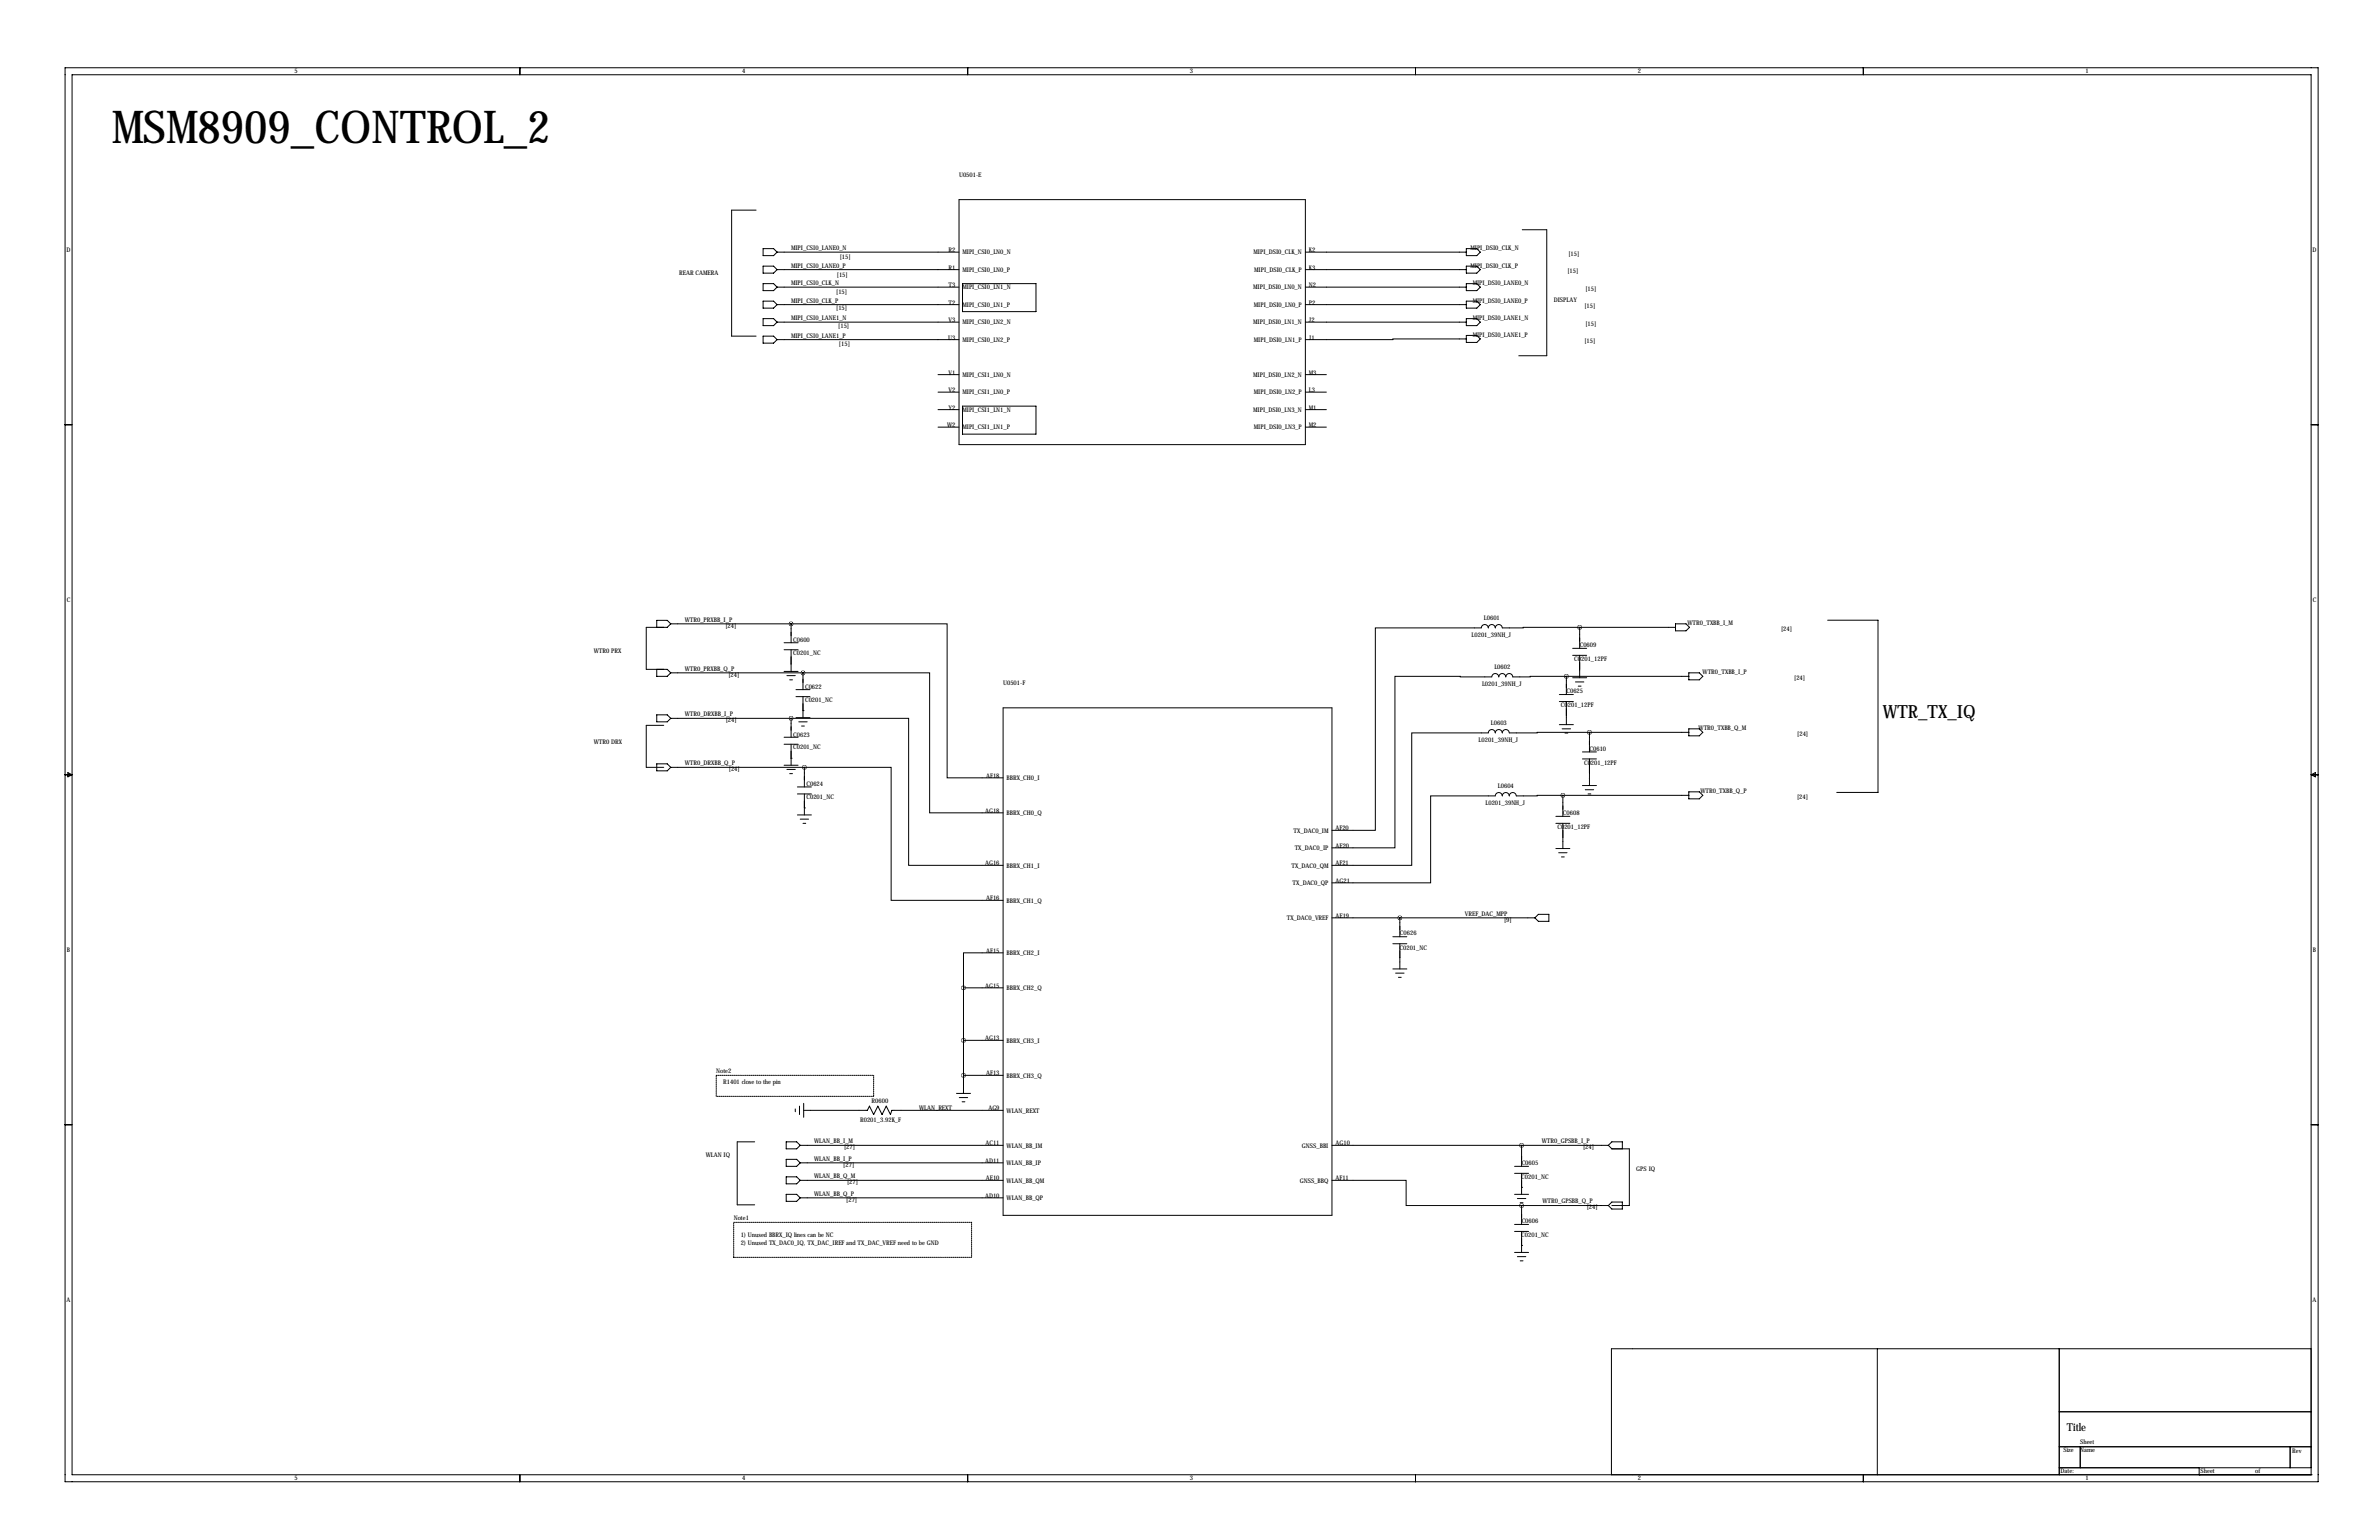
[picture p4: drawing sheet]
<svg xmlns="http://www.w3.org/2000/svg" width="864mm" height="559mm" viewBox="0 0 864 559" stroke-linecap="round" stroke-linejoin="round" font-family="sans-serif">
<defs><g id="words">
<text font-size="16.5" x="40.5" y="52">MSM8909_CONTROL_2</text>
<text font-size="6.6" x="683.5" y="260.6">WTR_TX_IQ</text>
<text font-size="4" x="750.3" y="519.4">Title</text>
<g font-size="2.3">
<text x="106.8" y="26.7">5</text>
<text x="269.4" y="26.7">4</text>
<text x="432" y="26.7">3</text>
<text x="594.5" y="26.7">2</text>
<text x="757.1" y="26.7">1</text>
<text x="348.1" y="64.1">U0501-E</text>
<text x="24.2" y="91.4">D</text>
<text x="287.2" y="90.7">MIPI_CSI0_LANE0_N</text>
<text x="304.8" y="93.9">[15]</text>
<text x="344.4" y="91.5">R2</text>
<text x="349.4" y="92.3">MIPI_CSI0_LN0_N</text>
<text x="455.1" y="92.3">MIPI_DSI0_CLK_N</text>
<text x="475.1" y="91.5">K2</text>
<text x="533.8" y="90.7">MIPI_DSI0_CLK_N</text>
<text x="569.4" y="92.8">[15]</text>
<text x="839.5" y="91.4">D</text>
<text x="246.5" y="99.6">REAR CAMERA</text>
<text x="287.2" y="97.1">MIPI_CSI0_LANE0_P</text>
<text x="303.8" y="100.5">[15]</text>
<text x="344.4" y="97.8">R1</text>
<text x="349.4" y="98.6">MIPI_CSI0_LN0_P</text>
<text x="455.3" y="98.6">MIPI_DSI0_CLK_P</text>
<text x="475.1" y="97.8">K3</text>
<text x="533.8" y="97.1">MIPI_DSI0_CLK_P</text>
<text x="569" y="99.2">[15]</text>
<text x="287.2" y="103.4">MIPI_CSI0_CLK_N</text>
<text x="303.5" y="106.6">[15]</text>
<text x="344.4" y="104.2">T3</text>
<text x="349.4" y="105">MIPI_CSI0_LN1_N</text>
<text x="454.9" y="105">MIPI_DSI0_LN0_N</text>
<text x="475.1" y="104.2">N2</text>
<text x="534.6" y="103.4">MIPI_DSI0_LANE0_N</text>
<text x="575.5" y="105.5">[15]</text>
<text x="287.2" y="109.8">MIPI_CSI0_CLK_P</text>
<text x="303.5" y="112.7">[15]</text>
<text x="344.4" y="110.5">T2</text>
<text x="349.4" y="111.3">MIPI_CSI0_LN1_P</text>
<text x="455.2" y="111.3">MIPI_DSI0_LN0_P</text>
<text x="475.1" y="110.5">P2</text>
<text x="534.6" y="109.8">MIPI_DSI0_LANE0_P</text>
<text x="564" y="109.5">DISPLAY</text>
<text x="575.2" y="111.9">[15]</text>
<text x="287.2" y="116.1">MIPI_CSI0_LANE1_N</text>
<text x="304.3" y="119">[15]</text>
<text x="344.4" y="116.9">V3</text>
<text x="349.4" y="117.7">MIPI_CSI0_LN2_N</text>
<text x="454.9" y="117.7">MIPI_DSI0_LN1_N</text>
<text x="475.1" y="116.9">J2</text>
<text x="534.6" y="116.1">MIPI_DSI0_LANE1_N</text>
<text x="575.5" y="118.2">[15]</text>
<text x="287.2" y="122.5">MIPI_CSI0_LANE1_P</text>
<text x="304.6" y="125.6">[15]</text>
<text x="344.2" y="123.2">U3</text>
<text x="349.4" y="124">MIPI_CSI0_LN2_P</text>
<text x="455.2" y="124">MIPI_DSI0_LN1_P</text>
<text x="475.1" y="123.2">J1</text>
<text x="534.6" y="122.2">MIPI_DSI0_LANE1_P</text>
<text x="575.2" y="124.3">[15]</text>
<text x="344.4" y="135.9">V1</text>
<text x="349.4" y="136.7">MIPI_CSI1_LN0_N</text>
<text x="454.9" y="136.7">MIPI_DSI0_LN2_N</text>
<text x="475.1" y="135.9">M3</text>
<text x="344.4" y="142.3">V2</text>
<text x="349.4" y="143.1">MIPI_CSI1_LN0_P</text>
<text x="455.2" y="143.1">MIPI_DSI0_LN2_P</text>
<text x="475.1" y="142.3">L3</text>
<text x="344.4" y="148.6">Y2</text>
<text x="349.4" y="149.4">MIPI_CSI1_LN1_N</text>
<text x="454.9" y="149.4">MIPI_DSI0_LN3_N</text>
<text x="475.1" y="148.6">M1</text>
<text x="343.8" y="155">W2</text>
<text x="349.4" y="155.8">MIPI_CSI1_LN1_P</text>
<text x="455.2" y="155.8">MIPI_DSI0_LN3_P</text>
<text x="475.1" y="155">M2</text>
<text x="24.2" y="218.4">C</text>
<text x="839.6" y="218.4">C</text>
<text x="248.6" y="225.6">WTR0_PRXBB_I_P</text>
<text x="263.4" y="227.7">[24]</text>
<text x="538.7" y="225">L0601</text>
<text x="612.6" y="226.9">WTR0_TXBB_I_M</text>
<text x="287.9" y="233">C0600</text>
<text x="534.2" y="231.2">L0201_39NH_J</text>
<text x="646.5" y="229">[24]</text>
<text x="215.5" y="237">WTR0 PRX</text>
<text x="287.9" y="237.6">C0201_NC</text>
<text x="571.5" y="239.9">C0201_12PF</text>
<text x="573.5" y="234.7">C0609</text>
<text x="248.6" y="243.4">WTR0_PRXBB_Q_P</text>
<text x="264.4" y="245.5">[24]</text>
<text x="542.5" y="242.8">L0602</text>
<text x="618.1" y="244.7">WTR0_TXBB_I_P</text>
<text x="292.3" y="250">C0622</text>
<text x="364.1" y="248.5">U0501-F</text>
<text x="538" y="249">L0201_39NH_J</text>
<text x="568.6" y="251.5">C0625</text>
<text x="651.3" y="246.8">[24]</text>
<text x="292.3" y="254.6">C0201_NC</text>
<text x="566.6" y="256.4">C0201_12PF</text>
<text x="248.6" y="259.9">WTR0_DRXBB_I_P</text>
<text x="263.5" y="262">[24]</text>
<text x="541.2" y="263.1">L0603</text>
<text x="287.9" y="267.3">C0623</text>
<text x="536.7" y="269.3">L0201_39NH_J</text>
<text x="616.6" y="265">WTR0_TXBB_Q_M</text>
<text x="652.4" y="267.1">[24]</text>
<text x="215.5" y="270.1">WTR0 DRX</text>
<text x="287.9" y="271.9">C0201_NC</text>
<text x="577" y="272.3">C0610</text>
<text x="248.6" y="277.7">WTR0_DRXBB_Q_P</text>
<text x="264.6" y="279.8">[24]</text>
<text x="575" y="277.5">C0201_12PF</text>
<text x="292.8" y="285.3">C0624</text>
<text x="358" y="282.2">AF18</text>
<text x="365.4" y="283.1">BBRX_CH0_I</text>
<text x="543.8" y="286">L0604</text>
<text x="617.3" y="287.8">WTR0_TXBB_Q_P</text>
<text x="292.8" y="290">C0201_NC</text>
<text x="539.3" y="292.2">L0201_39NH_J</text>
<text x="652.4" y="290">[24]</text>
<text x="357.6" y="294.9">AG18</text>
<text x="365.4" y="295.8">BBRX_CH0_Q</text>
<text x="567.4" y="295.7">C0608</text>
<text x="469.6" y="302.1">TX_DAC0_IM</text>
<text x="484.8" y="301.3">AF20</text>
<text x="565.4" y="300.9">C0201_12PF</text>
<text x="470" y="308.5">TX_DAC0_IP</text>
<text x="484.8" y="307.6">AE20</text>
<text x="357.6" y="314">AG16</text>
<text x="365.4" y="314.8">BBRX_CH1_I</text>
<text x="468.8" y="314.8">TX_DAC0_QM</text>
<text x="484.8" y="314">AF21</text>
<text x="469.2" y="321.2">TX_DAC0_QP</text>
<text x="484.8" y="320.3">AG21</text>
<text x="358" y="326.7">AF16</text>
<text x="365.4" y="327.5">BBRX_CH1_Q</text>
<text x="467.1" y="333.9">TX_DAC0_VREF</text>
<text x="484.8" y="333">AE19</text>
<text x="531.8" y="332.3">VREF_DAC_MPP</text>
<text x="546" y="334.4">[9]</text>
<text x="508.2" y="339.4">C0626</text>
<text x="24.3" y="345.4">B</text>
<text x="358" y="345.7">AF15</text>
<text x="365.4" y="346.6">BBRX_CH2_I</text>
<text x="508" y="344.6">C0201_NC</text>
<text x="839.6" y="345.4">B</text>
<text x="357.6" y="358.4">AG15</text>
<text x="365.4" y="359.3">BBRX_CH2_Q</text>
<text x="357.6" y="377.5">AG13</text>
<text x="365.4" y="378.3">BBRX_CH3_I</text>
<text x="260" y="389.4">Note2</text>
<text x="262.5" y="393.2">R1401 close to the pin</text>
<text x="358" y="390.2">AF13</text>
<text x="365.4" y="391">BBRX_CH3_Q</text>
<text x="316.4" y="400.4">R0600</text>
<text x="312.2" y="407.2">R0201_3.92K_F</text>
<text x="333.7" y="402.9">WLAN_REXT</text>
<text x="358.8" y="402.9">AG9</text>
<text x="365.4" y="403.7">WLAN_REXT</text>
<text x="256.2" y="419.9">WLAN IQ</text>
<text x="295.6" y="414.8">WLAN_BB_I_M</text>
<text x="306.4" y="417">[27]</text>
<text x="357.7" y="415.6">AC11</text>
<text x="365.4" y="416.4">WLAN_BB_IM</text>
<text x="472.6" y="416.4">GNSS_BBI</text>
<text x="484.8" y="415.6">AG10</text>
<text x="559.7" y="414.8">WTR0_GPSBB_I_P</text>
<text x="574.7" y="417">[24]</text>
<text x="295.6" y="421.2">WLAN_BB_I_P</text>
<text x="306.1" y="423.3">[27]</text>
<text x="357.6" y="421.9">AD11</text>
<text x="365.4" y="422.8">WLAN_BB_IP</text>
<text x="552.4" y="422.7">C0605</text>
<text x="594" y="425">GPS IQ</text>
<text x="295.6" y="427.5">WLAN_BB_Q_M</text>
<text x="307.5" y="429.7">[27]</text>
<text x="357.9" y="428.3">AE10</text>
<text x="365.4" y="429.1">WLAN_BB_QM</text>
<text x="471.8" y="429.1">GNSS_BBQ</text>
<text x="484.8" y="428.3">AF11</text>
<text x="552.2" y="427.9">C0201_NC</text>
<text x="295.6" y="433.9">WLAN_BB_Q_P</text>
<text x="307.2" y="436">[27]</text>
<text x="357.6" y="434.6">AD10</text>
<text x="365.4" y="435.5">WLAN_BB_QP</text>
<text x="560" y="436.7">WTR0_GPSBB_Q_P</text>
<text x="266.3" y="442.8">Note1</text>
<text x="552.4" y="443.8">C0606</text>
<text x="576" y="438.8">[24]</text>
<text x="268.9" y="448.9">1) Unused BBRX_IQ lines can be NC</text>
<text x="552.2" y="449">C0201_NC</text>
<text x="268.9" y="451.8">2) Unused TX_DAC0_IQ, TX_DAC_IREF and TX_DAC_VREF need to be GND</text>
<text x="24.2" y="472.4">A</text>
<text x="839.5" y="472.4">A</text>
<text x="749" y="527">Size</text>
<text x="755.1" y="526.7">Name</text>
<text x="755.1" y="523.8">Sheet</text>
<text x="832.1" y="527.3">Rev</text>
<text x="106.8" y="537.2">5</text>
<text x="269.4" y="537.2">4</text>
<text x="432" y="537.2">3</text>
<text x="594.5" y="537.2">2</text>
<text x="748" y="534.4">Date:</text>
<text x="757.1" y="537.2">1</text>
<text x="798.8" y="534.4">Sheet</text>
<text x="818.6" y="534.4">of</text>
</g>
</g></defs>
<g fill="none" stroke="#000" stroke-width=".36">
<path d="M23.6 24.6h817.9v513.1h-817.9zM26.2 27.1h812.8v508h-812.8zM188.7 24.6v2.5M351.3 24.6v2.5M513.8 24.6v2.5M676.4 24.6v2.5M274.5 76.3h-8.9v45.7h8.9M348.1 72.4h125.8v88.9h-125.8zM277 96.6h3.8l1.3 1.2-1.3 1.3h-3.8zM277 90.2h3.8l1.3 1.3-1.3 1.3h-3.8zM282.1 97.8h66M282.1 91.5h66"/>
<path d="M473.9 97.8h58.4M473.9 91.5h58.4M532.3 96.6h3.8l1.3 1.2-1.3 1.3h-3.8zM532.3 90.2h3.8l1.3 1.3-1.3 1.3h-3.8zM552.6 83.4h8.9v45.7h-10.2M277 102.9h3.8l1.3 1.3-1.3 1.3h-3.8zM277 109.3h3.8l1.3 1.2-1.3 1.3h-3.8zM277 115.6h3.8l1.3 1.3-1.3 1.3h-3.8zM282.1 104.2h66M282.1 116.9h66M282.1 110.5h66M349.4 102.9h26.7v10.2h-26.7z"/>
<path d="M473.9 104.2h58.4M473.9 116.9h58.4M473.9 110.5h58.4M532.3 102.9h3.8l1.3 1.3-1.3 1.3h-3.8zM532.3 115.6h3.8l1.3 1.3-1.3 1.3h-3.8zM532.3 109.3h3.8l1.3 1.2-1.3 1.3h-3.8zM277 122h3.8l1.3 1.2-1.3 1.3h-3.8zM282.1 123.2h66M340.5 135.9h7.6M473.9 135.9h7.6M532.3 123l-58.4 .2M532.3 121.7h3.8l1.3 1.3-1.3 1.3h-3.8z"/>
<path d="M23.6 154.1h2.6M340.5 148.6h7.6M340.5 155h7.6M340.5 142.3h7.6M349.4 147.4h26.7v10.1h-26.7zM473.9 148.6h7.6M473.9 155h7.6M473.9 142.3h7.6M839 154.1h2.5M243.5 226.4l-1.3 1.2h-7.6v15.3h7.6l1.3 1.2M243.5 226.4l-1.3-1.3h-3.8v2.5M243.5 226.4h43.7"/>
<path d="M284.6 233.2h5.1M284.6 235.8h5.1M287.2 226.4h56.6v55.8h20.3M287.2 226.4v6.8M287.2 235.8v7.8M537.7 227.8h-38.4v73.5h-15.8M537.7 227.8a1.27 1.27 0 0 1 1.3-1.2 1.27 1.27 0 0 1 1.3 1.2M540.3 227.8a1.27 1.27 0 0 1 1.2-1.2 1.27 1.27 0 0 1 1.3 1.2M570.9 235.3h5.1M570.9 237.8h5.1M573.4 227.6l-28.1 .2a1.27 1.27 0 0 0-1.2-1.2 1.27 1.27 0 0 0-1.3 1.2M573.4 227.6h34.8"/>
<path d="M573.4 227.6v7.7M573.4 237.8v8.1M608.2 226.4h3.8l1.3 1.2-1.3 1.3h-3.8zM663.4 225h18.3v62.5h-15M238.4 259.4h3.8l1.3 1.3-1.3 1.2h-3.8zM238.4 242.9v2.5h3.8l1.3-1.3M243.5 244.1h48M284.6 243.6h5.1M285.6 245.2h3.1M286.7 246.7h1M289 250.2h5M289 252.8h5"/>
<path d="M291.5 244.1h46v50.8h26.6M291.5 257.9h.1M291.5 244.1v6.1M291.5 252.8v7.6M364.1 256.8h119.4v184.2h-119.4zM566.1 252h5M566.1 254.6h5M568.6 245.4l-19.5 .2a1.27 1.27 0 0 0-1.2-1.2 1.27 1.27 0 0 0-1.3 1.2 1.27 1.27 0 0 0-1.3-1.2 1.27 1.27 0 0 0-1.2 1.2 1.27 1.27 0 0 0-1.3-1.2 1.27 1.27 0 0 0-1.3 1.2l-35.1-.2v62.2h-22.9M568.6 245.4v6.6M568.6 254.6v8.3M568.6 245.4h44.5M570.9 245.9h5.1"/>
<path d="M571.9 247.4h3.1M572.9 249h1M613.1 244.1h3.8l1.2 1.3-1.2 1.3h-3.8zM238.4 277.2h3.8l1.3 1.2-1.3 1.3h-3.8zM240.9 263.2h-6.3v15.2h6.3M243.5 278.4h48.5M243.5 260.7h43.7M284.6 267.5h5.1M284.6 270.1h5.1M284.6 277.7h5.1M285.6 279.2h3.1M287.2 260.7h42.6v53.3h34.3"/>
<path d="M287.2 275.1h.1M287.2 260.7v6.8M287.2 270.1v7.6M289 260.4h5M290 261.9h3M291 263.4h1M292 278.4h31.5v48.3h40.6M292 278.4v7.1M566.1 262.9h5M567.1 264.5h3M568.1 266h1M574.4 272.8h5.1"/>
<path d="M574.4 275.4h5.1M577 265.7l-29.1 .2a1.27 1.27 0 0 0-1.3-1.2 1.27 1.27 0 0 0-1.3 1.2 1.27 1.27 0 0 0-1.2-1.2 1.27 1.27 0 0 0-1.3 1.2 1.27 1.27 0 0 0-1.3-1.2 1.27 1.27 0 0 0-1.2 1.2h-27.8v48.1h-29M577 265.7v7.1M577 275.4v9.6M577 265.7h36.1M613.1 264.5h3.8l1.2 1.2-1.2 1.3h-3.8zM23.6 281.1h2.6M24.6 280.4l1.6 .7-1.6 .8zM286.7 280.7h1M289.5 285.5h5M289.5 288.1h5M289.5 295.7h5"/>
<path d="M290.5 297.2h3M291.5 298.8h1M292 293.2h.1M292 288.1v7.6M564.8 296.2h5.1M564.8 298.8h5.1M567.3 288.6l-16.9 .2a1.27 1.27 0 0 0-1.3-1.2 1.27 1.27 0 0 0-1.2 1.2 1.27 1.27 0 0 0-1.3-1.2 1.27 1.27 0 0 0-1.3 1.2 1.27 1.27 0 0 0-1.2-1.2 1.27 1.27 0 0 0-1.3 1.2h-23.5v31.5h-35.8M567.3 288.6v7.6M567.3 298.8v9.1M567.3 288.6h45.8M574.4 285h5.1M575.5 286.6h3"/>
<path d="M576.5 288.1h1M613.1 287.3h3.8l1.2 1.3-1.2 1.3h-3.8zM839 281.1h2.5M839 281.1l1.5-.7v1.5zM564.8 307.9h5.1M565.8 309.4h3.1M566.8 310.9h1M483.5 333h73.7M505.6 339.9h5.1M508.2 333v6.9M558.4 331.8h3.9v2.5h-3.9l-1.2-1.3zM349.8 358.4h14.3"/>
<path d="M349.8 358.4v38.3M364.1 345.7h-14.3v12.7M505.6 342.4h5.1M505.6 351.6h5.1M506.6 353.1h3.1M507.6 354.6h1.1M508.2 342.4v9.2M349.8 377.5h14.3M347.2 396.7h5.1M348.2 398.3h3.1M349.2 399.8h1.1M349.8 390.2h14.3"/>
<path d="M23.6 408.1h2.6M274 414.3h-6.4v22.9h6.4M285.4 414.3h3.8l1.3 1.3-1.3 1.3h-3.8zM288.7 402.4v1M290.2 401.4v3M290.5 415.6h73.6M291.7 402.9h23.2l.7-1.5 1.5 3 1.6-3 1.5 3 1.5-3 1.5 3 .5-1.5h40.4M291.7 400.4v5M483.5 415.6h100.3M552.3 415.6v7.6M583.8 415.6l1.3-1.3h3.8v2.6M583.8 415.6l1.3 1.3h6.4v20.5h-6.4"/>
<path d="M839 408.1h2.5M285.4 420.7h3.8l1.3 1.2-1.3 1.3h-3.8zM285.4 433.4h3.8l1.3 1.2-1.3 1.3h-3.8zM285.4 427h3.8l1.3 1.3-1.3 1.3h-3.8zM290.5 428.3h73.6M290.5 421.9h73.6M290.5 434.6h73.6M483.5 428.3h26.9v9.1h41.9M549.8 423.2h5.1M549.8 425.8h5.1M549.8 433.4h5.1M550.8 434.9h3.1"/>
<path d="M551.8 436.4h1.1M552.3 430.8h.1M552.3 437.4h31.5M552.3 425.8v7.6M552.3 437.4v6.9M583.8 437.4l1.3-1.2h3.8v2.5h-3.8zM549.8 444.3h5.1M549.8 446.8h5.1M549.8 454.5h5.1M550.8 456h3.1M551.8 457.5h1.1M552.3 451.9h.1"/>
<path d="M552.3 446.8v7.7M681.5 489.4v45.7M747.5 489.4v45.7M839 489.4h-254v45.7M747.5 512.3h91.5M188.7 535.1v2.6M351.3 535.1v2.6M513.8 535.1v2.6M676.4 535.1v2.6M747.5 525h91.5M747.5 532.6h91.5M755.1 525v7.6"/>
<path d="M798.3 535.1h.1M798.3 532.6v2.5M831.3 525v7.6M839 535.1h.1"/>
</g>
<path d="M260 397.8v-7.6M260 390.2h57.1M317.1 390.2v7.6M317.1 397.8h-57.1M266.3 456.2v-12.7M266.3 443.5h86.4M352.7 443.5v12.7M352.7 456.2h-86.4" fill="none" stroke="#000" stroke-width=".36" stroke-dasharray=".4 .4"/>
<path d="M291.4 244.1a.05 .05 0 0 0 .1 0 .05 .05 0 0 0-.1 0zM287.1 226.4a.05 .05 0 0 0 .1 0 .05 .05 0 0 0-.1 0zM287.1 260.7a.06 .06 0 0 0 .1 0 .06 .06 0 0 0-.1 0zM291.9 278.4a.1 .1 0 0 0 .2 0 .1 .1 0 0 0-.2 0zM573.4 227.6a.05 .05 0 0 0 .1 0 .05 .05 0 0 0-.1 0zM568.5 245.4a.1 .1 0 0 0 .2 0 .1 .1 0 0 0-.2 0zM576.9 265.7a.06 .06 0 0 0 .1 0 .06 .06 0 0 0-.1 0zM567.3 288.6a.05 .05 0 0 0 .1 0 .05 .05 0 0 0-.1 0zM508.1 333a.06 .06 0 0 0 .1 0 .06 .06 0 0 0-.1 0zM552.3 415.6a.05 .05 0 0 0 .1 0 .05 .05 0 0 0-.1 0zM552.3 437.4a.05 .05 0 0 0 .1 0 .05 .05 0 0 0-.1 0zM349.7 377.5a.05 .05 0 0 0 .1 0 .05 .05 0 0 0-.1 0zM349.7 358.4a.05 .05 0 0 0 .1 0 .05 .05 0 0 0-.1 0zM349.7 390.2a.05 .05 0 0 0 .1 0 .05 .05 0 0 0-.1 0z" fill="#000" stroke="#000" stroke-width="1.5"/>
<use href="#words"/>
</svg>
